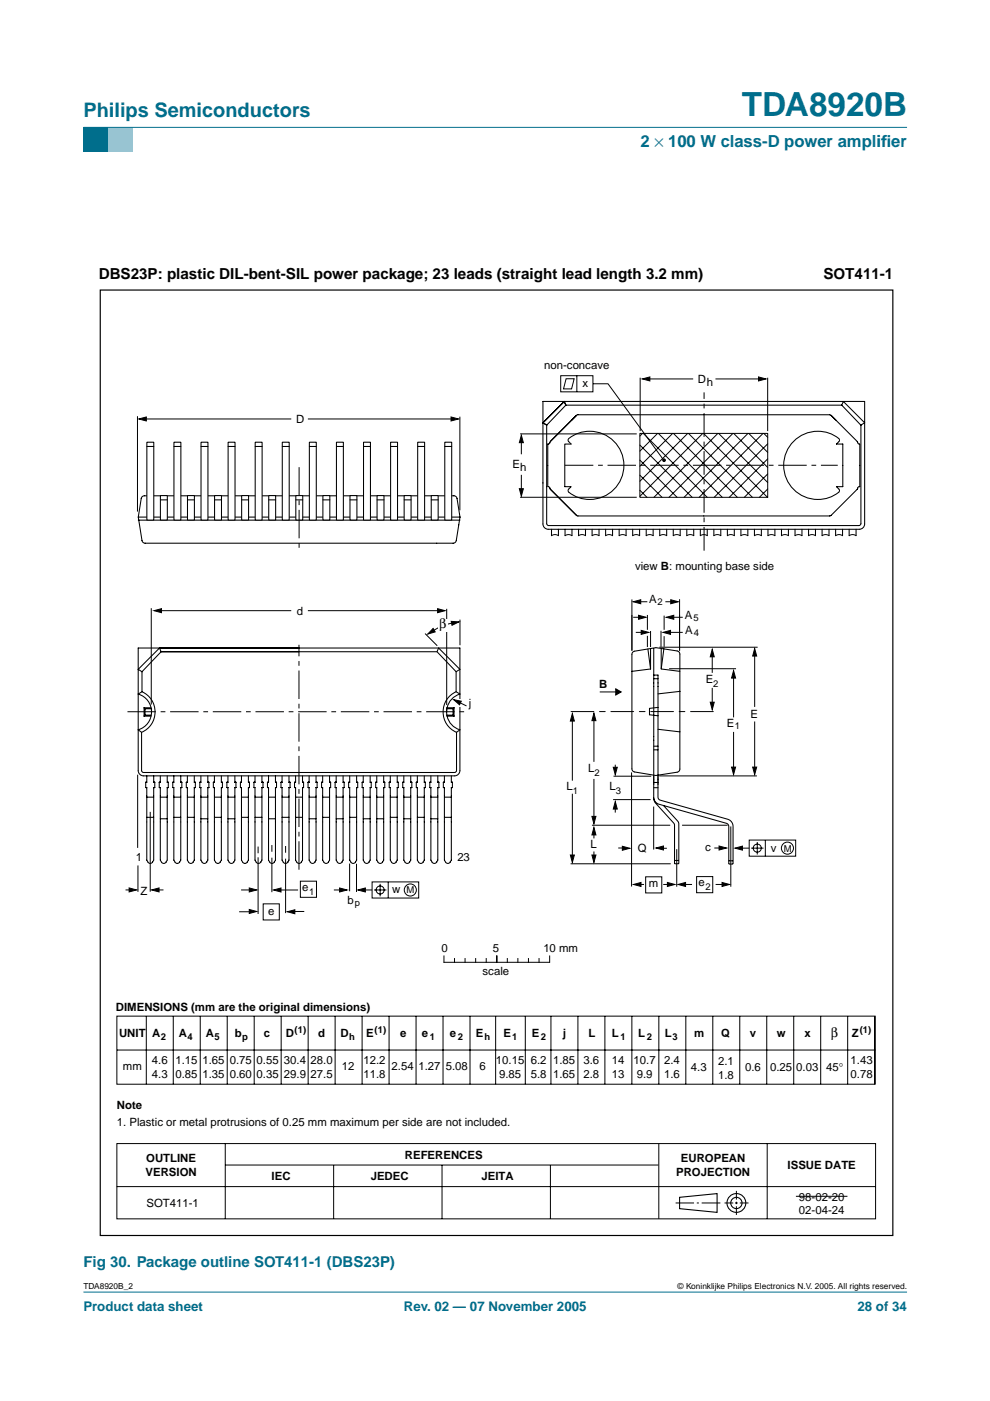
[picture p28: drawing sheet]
<svg xmlns="http://www.w3.org/2000/svg" width="210mm" height="297mm" viewBox="0 0 210 297" stroke-linecap="round" stroke-linejoin="round" font-family="sans-serif">
<defs><g id="words">
<text font-size="7.1" fill="#006e8c" x="157.3" y="24.7">TDA8920B</text>
<text font-size="4.2" fill="#006e8c" x="17.7" y="24.9">Philips Semiconductors</text>
<g font-size="3.5" fill="#006e8c">
<text x="135.8" y="31.1">2 × 100 W class-D power amplif</text>
<text x="186.8" y="31.1">ier</text>
</g>
<g font-size="3.2">
<text x="20.9" y="59.1">DBS23P: plastic DIL-bent-SIL power package; 23 leads (straight lead length 3.2 mm)</text>
<text x="174.6" y="59.2">SOT411-1</text>
</g>
<text font-size="3.2" fill="#006e8c" x="17.7" y="268.7">Fig 30. Package outline SOT411-1 (DBS23P)</text>
<g font-size="2.8">
<text x="93.1" y="133.3">β</text>
<text x="176.2" y="220">β</text>
</g>
<g font-size="2.8" fill="#006e8c">
<text x="17.7" y="278">Product data sheet</text>
<text x="85.6" y="278">Rev. 02 — 07 November 2005</text>
<text x="181.8" y="278">28 of 34</text>
</g>
<g font-size="2.4">
<text x="115.4" y="78.3">non-concave</text>
<text x="123.5" y="82.1">x</text>
<text x="147.9" y="81.2">Dh</text>
<text x="62.8" y="89.7">D</text>
<text x="108.7" y="99.2">E</text>
<text x="110.3" y="99.8">h</text>
<text x="134.6" y="120.9">view B: mounting base side</text>
<text x="63" y="130.3">d</text>
<text x="137.6" y="127.8">A</text>
<text x="145.2" y="131.1">A</text>
<text x="145.3" y="134.3">A</text>
<text x="99.4" y="149.9">j</text>
<text x="127.1" y="145.8">B</text>
<text x="149.6" y="144.8">E</text>
<text x="154.1" y="154.1">E</text>
<text x="159.1" y="152.2">E</text>
<text x="120.1" y="167.6">L</text>
<text x="124.7" y="163.6">L</text>
<text x="129.3" y="167.5">L</text>
<text x="125.2" y="179.8">L</text>
<text x="28.8" y="182.6">1</text>
<text x="97" y="182.6">23</text>
<text x="135.2" y="180.6">Q</text>
<text x="149.5" y="180.5">c</text>
<text x="163.4" y="180.5">v</text>
<text x="29.8" y="189.8">Z</text>
<text x="64.1" y="188.9">e</text>
<text x="73.7" y="191.6">b</text>
<text x="83.2" y="189.4">w</text>
<text x="137.6" y="188.2">m</text>
<text x="148.1" y="187.9">e</text>
<text x="56.8" y="194">e</text>
<text x="93.6" y="201.9">0</text>
<text x="104.5" y="201.9">5</text>
<text x="115.2" y="201.9">10 mm</text>
<text x="102.3" y="206.7">scale</text>
<text x="24.6" y="214.3">DIMENSIONS (mm are the original dimensions)</text>
<text x="25.2" y="220">UNIT A</text>
<text x="37.9" y="220">A</text>
<text x="43.6" y="220">A</text>
<text x="49.8" y="220">b</text>
<text x="55.9" y="220">c</text>
<text x="60.6" y="220">D</text>
<text x="67.4" y="220">d</text>
<text x="72.2" y="220">D</text>
<text x="77.7" y="220">E</text>
<text x="84.9" y="220">e</text>
<text x="89.4" y="220">e</text>
<text x="95.4" y="220">e</text>
<text x="100.9" y="220">E</text>
<text x="106.7" y="220">E</text>
<text x="112.8" y="220">E</text>
<text x="119.3" y="220">j</text>
<text x="124.8" y="220">L</text>
<text x="129.7" y="220">L</text>
<text x="135.3" y="220">L</text>
<text x="140.9" y="220">L</text>
<text x="147.2" y="220">m</text>
<text x="152.9" y="220">Q</text>
<text x="159" y="220">v</text>
<text x="164.7" y="220">w</text>
<text x="170.6" y="220">x</text>
<text x="180.6" y="220">Z</text>
<text x="26.1" y="226.9">mm</text>
<text x="32.2" y="225.6">4.6</text>
<text x="37.2" y="225.6">1.15</text>
<text x="42.9" y="225.6">1.65</text>
<text x="48.7" y="225.6">0.75</text>
<text x="54.4" y="225.6">0.55</text>
<text x="60.2" y="225.6">30.4</text>
<text x="65.9" y="225.6">28.0</text>
<text x="72.5" y="227">12</text>
<text x="77.1" y="225.6">12.2</text>
<text x="83" y="227">2.54</text>
<text x="88.7" y="227">1.27</text>
<text x="94.5" y="227">5.08</text>
<text x="101.6" y="226.8">6</text>
<text x="105.1" y="225.6">10.15</text>
<text x="112.5" y="225.6">6.2</text>
<text x="117.3" y="225.6">1.85</text>
<text x="123.7" y="225.6">3.6</text>
<text x="129.7" y="225.6">14</text>
<text x="134.3" y="225.6">10.7</text>
<text x="140.8" y="225.6">2.4</text>
<text x="146.5" y="227.1">4.3</text>
<text x="152.2" y="225.8">2.1</text>
<text x="158" y="227.1">0.6</text>
<text x="163.3" y="227.1">0.25</text>
<text x="168.8" y="227.1">0.03</text>
<text x="175.2" y="227.1">45°</text>
<text x="180.3" y="225.6">1.43</text>
<text x="32.2" y="228.6">4.3</text>
<text x="37.2" y="228.6">0.85</text>
<text x="42.9" y="228.6">1.35</text>
<text x="48.7" y="228.6">0.60</text>
<text x="54.4" y="228.6">0.35</text>
<text x="60.2" y="228.6">29.9</text>
<text x="65.9" y="228.6">27.5</text>
<text x="77.1" y="228.6">11.8</text>
<text x="105.8" y="228.6">9.85</text>
<text x="112.5" y="228.6">5.8</text>
<text x="117.3" y="228.6">1.65</text>
<text x="123.7" y="228.6">2.8</text>
<text x="129.7" y="228.6">13</text>
<text x="135" y="228.6">9.9</text>
<text x="140.8" y="228.6">1.6</text>
<text x="152.2" y="228.7">1.8</text>
<text x="180.3" y="228.6">0.78</text>
<text x="24.8" y="235.1">Note</text>
<text x="24.8" y="238.8">1. Plastic or metal protrusions of 0.25 mm maximum per side are not included.</text>
<text x="85.8" y="245.7">REFERENCES</text>
<text x="30.9" y="249.3">VERSION</text>
<text x="31" y="246.4">OUTLINE</text>
<text x="57.6" y="250.3">IEC</text>
<text x="78.6" y="250.3">JEDEC</text>
<text x="102.1" y="250.3">JEITA</text>
<text x="143.4" y="249.3">PROJECTION</text>
<text x="144.4" y="246.4">EUROPEAN</text>
<text x="167" y="247.9">ISSUE DATE</text>
<text x="31.1" y="255.9">SOT411-1</text>
<text x="169.4" y="254.5">98-02-20</text>
<text x="169.4" y="257.5">02-04-24</text>
</g>
<g font-size="2">
<text x="139.4" y="128.3">2</text>
<text x="147" y="131.6">5</text>
<text x="147.1" y="134.8">4</text>
<text x="151.2" y="145.6">2</text>
<text x="155.8" y="154.6">1</text>
<text x="126" y="164.4">2</text>
<text x="121.4" y="168.4">1</text>
<text x="130.6" y="168.3">3</text>
<text x="166.2" y="180.5">M</text>
<text x="65.5" y="189.7">1</text>
<text x="86.2" y="189.4">M</text>
<text x="149.5" y="188.7">2</text>
<text x="75.3" y="192.1">p</text>
<text x="34.1" y="220.4">2</text>
<text x="39.8" y="220.4">4</text>
<text x="45.5" y="220.4">5</text>
<text x="51.4" y="220.4">p</text>
<text x="62.5" y="219">(1)</text>
<text x="74" y="220.4">h</text>
<text x="79.4" y="219">(1)</text>
<text x="91.1" y="220.4">1</text>
<text x="97.1" y="220.4">2</text>
<text x="102.7" y="220.4">h</text>
<text x="108.6" y="220.4">1</text>
<text x="114.6" y="220.4">2</text>
<text x="131.5" y="220.4">1</text>
<text x="137.1" y="220.4">2</text>
<text x="142.6" y="220.4">3</text>
<text x="182.3" y="219">(1)</text>
</g>
<g font-size="1.8">
<text x="17.7" y="273.4">TDA8920B_2</text>
<text x="143.7" y="273.4">© Koninklijke Philips Electronics N.V. 2005. All rights reserved.</text>
</g>
</g></defs>
<path d="M17.7 273.9h174.6z" fill="#006e8c" stroke="#006e8c" stroke-width=".21"/>
<path d="M17.7 27h5.3v5.3h-5.3z" fill-rule="evenodd" fill="#006e8c"/>
<path d="M23 27h5.3v5.3h-5.3z" fill-rule="evenodd" fill="#96c4d6"/>
<path d="M17.7 27h174.6z" fill="#006e8c" stroke="#006e8c" stroke-width=".21"/>
<g fill="none" stroke="#000" stroke-width=".21">
<path d="M118.9 79.7h6.8v3.4h-6.8zM122.3 79.7v3.4M29.1 88.2v20.3M30.4 88.8h31.4M65.3 88.8h31.1M97.5 88.3v19.9M110.3 92h24.7M110.5 92.9v3.4M120 80.3h1.7l-.5 2.2h-1.7zM125.8 81.4h3.1l11.9 16.3M135.7 80.1v11.3M136.9 80.3h10.1"/>
<path d="M151.7 80.3h10.2M162.8 80.1v11.3M110.3 105.4h24.7M110.5 100.7v3.9M32.1 129v20.4M33.6 129.5h28.2M65.3 129.5h28.2M94.7 129.1v20.4M134 127.1v10.9M134.3 130.9h2.2M134.8 134.1h2.2M135 127.6h2.3"/>
<path d="M137.9 133.8v3.4M139.8 137.2h20.8M140.1 133.7v3.4M141.1 127.6h2.2M141.3 134.1h3.5M142 130.9h2.8M144.1 127v11M151 138.5v4.2M160 138.2v11.7M121.4 152.1v13.4M125.9 152v9.5M127.2 146.7h4.5"/>
<path d="M141.9 141.8h14.2M151 145.8v3.4M155.5 142.9v9.2M155.5 155.2v8.2M160 153v10.4M29.2 164.3v15.5M31.9 172.1v17M54.7 179.5v1.4M57.6 179.2v1.4M60.6 179.4v1.4M121.4 168.3v13.3M125.9 165.1v8.3"/>
<path d="M125.9 176.2v1.6M130 169.5h7.9M130.1 164.6h8M130.5 162.1v1.2M130.5 170.8v1.5M131.1 179.8h1.4M133.9 163.8v24.2M138.6 171v9.1M139.5 179.9h1.9M139.8 164.5h20.7M144.6 175h9.7M151.5 179.8h1.6"/>
<path d="M154.9 175.2v12.8M156.7 179.8h2.1M158.8 178.1h9.9v3.4h-9.9zM159.3 179.8h2.6M160.6 178.5v2.7M162.3 178.1v3.4M26.6 188.7h1.2M29.2 183.5v5.6M33 188.7h1.7M50.7 193.3h2.6M51.1 188.7h2.6M54.7 181.8v12"/>
<path d="M55.8 191.6h3.4v3.5h-3.4zM57.6 181.8v7.4M58.8 188.7h4.4M60.6 182.1v11.5M61.9 193.3h2.6M63.7 186.8h3.4v3.4h-3.4zM70.8 188.7h2.4M74.1 183.1v5.9M75.6 183.1v6M76.8 188.7h2.1M78.9 187h9.9v3.4h-9.9zM79.3 188.7h2.6"/>
<path d="M80.6 187.4v2.6M82.3 187v3.4M121 183.1h21.2M125.9 180.5v1.1M135.1 187.5h1.4M136.9 185.9h3.4v3.4h-3.4zM140.6 187.5h2M143.5 180v8M144.5 187.5h2.2M147.7 185.9h3.4v3.4h-3.4zM151.7 187.5h2M24.8 215.4h160.8v14.5h-160.8z"/>
<path d="M31 215.4v14.5M36.7 215.4v14.5M42.5 215.4v14.5M48.2 215.4v14.5M53.9 215.4v14.5M59.6 215.4v14.5M65.3 215.4v14.5M71.1 215.4v14.5M76.8 215.4v14.5M82.5 215.4v14.5M88.2 215.4v14.5M93.9 215.4v14.5"/>
<path d="M94.1 202.7v1.3M94.2 204h22.3M96.4 203.2v.8M98.6 203.2v.8M99.7 215.4v14.5M100.8 203.2v.8M103.1 203.2v.8M105.1 215.4v14.5M105.3 202.7v1.3M107.6 203.2v.8M109.8 203.2v.8M111.4 215.4v14.5"/>
<path d="M112 203.2v.8M114.3 203.2v.8M116.5 202.7v1.3M116.8 215.4v14.5M122.5 215.4v14.5M128.3 215.4v14.5M134 215.4v14.5M139.7 215.4v14.5M145.4 215.4v14.5M151.1 215.4v14.5M156.8 215.4v14.5M162.6 215.4v14.5"/>
<path d="M168.3 215.4v14.5M174 215.4v14.5M179.7 215.4v14.5M185.4 215.4v14.5M24.8 222.6h160.7M24.8 242.5h160.8v15.9h-160.8zM24.8 251.6h160.8M47.8 242.5v15.9M47.8 247h91.8M70.7 247v11.4M93.7 247v11.4M116.7 247v11.4"/>
<path d="M139.7 242.5v15.9M143.2 255.1h4M147.7 255.1h.5M148.8 255.1h3.9M153.6 255.1h1.9M155.9 255.1h.5M156.1 252.5v1.8M156.1 254.8v.5M156.1 255.7v1.9M156.9 255.1h1.8M162.7 242.5v15.9"/>
<circle cx="160.6" cy="179.8" r=".86"/>
<circle cx="167" cy="179.8" r="1.28"/>
<circle cx="80.6" cy="188.7" r=".86"/>
<circle cx="87" cy="188.7" r="1.28"/>
</g>
<g fill="none" stroke="#000" stroke-width=".23">
<path d="M144.1 253.9l7.9-.8v3.9l-7.9-.7z"/>
<circle cx="156.1" cy="255.1" r="1.99"/>
<circle cx="156.1" cy="255.1" r="1.2"/>
</g>
<g fill="#000" stroke="#000" stroke-width=".21">
<path d="M160.8 79.9l1.6 .4-1.6 .5zM29.4 88.8l1.6-.4v.9zM95.6 88.4l1.6 .4-1.6 .5zM110.5 92.3l.5 1.6h-.9zM136.2 80.3l1.6-.4v.9zM110.1 103.6h.9l-.5 1.6zM32.7 129.5l1.5-.4v.8zM91.8 133.2l.5 .8-1.6 .4zM92.8 129.1l1.6 .4-1.6 .4zM95.7 131.7l1.6 .2-1.5 .7zM135.4 130.4l1.6 .5-1.6 .4zM134.3 127.6l1.6-.4v.8z"/>
<path d="M135.9 133.7l1.6 .4-1.6 .4zM140.6 134.1l1.6-.4v.8zM142.2 127.2l1.6 .4-1.6 .4zM141.3 130.9l1.6-.5v.9zM151 137.7l.4 1.6h-.8zM160 137.5l.4 1.6h-.8zM121.4 151.3l.4 1.6h-.9zM125.9 151.2l.5 1.6h-.9zM130.6 146l1.1 .7-1.1 .7zM150.6 148.9h.8l-.4 1.6zM155.5 142.2l.5 1.6h-.9zM125.9 175.4l.5 1.6h-.9z"/>
<path d="M125.5 173.1h.9l-.5 1.6zM130.5 170l.4 1.5h-.9zM130 162.7h.9l-.4 1.6zM132 179.4l1.5 .5-1.5 .4zM152.5 179.4l1.5 .4-1.5 .4zM155.1 162.6h.9l-.5 1.6zM159.6 162.6h.8l-.4 1.6zM27.4 188.3l1.6 .4-1.6 .4zM32.1 188.7l1.6-.4v.8zM52.9 188.3l1.5 .4-1.5 .4zM52.9 192.8l1.5 .5-1.5 .4zM58 188.7l1.6-.4v.8z"/>
<path d="M60.9 193.3l1.6-.4v.8zM72 188.3l1.6 .4-1.6 .4zM75.9 188.7l1.6-.4v.8zM120.9 181.3h.9l-.4 1.6zM125.5 181.3h.9l-.5 1.6zM134.3 187.5l1.6-.4v.8zM139.1 179.8l1.6-.4v.8zM141.5 187.1l1.6 .4-1.6 .4zM143.8 187.5l1.6-.4v.8zM153.1 187.1l1.6 .4-1.6 .4zM155.8 179.8l1.6-.4v.8z"/>
<circle cx="140.8" cy="97.6" r=".28"/>
</g>
<g fill="none" stroke="#000" stroke-width=".22">
<path d="M29.3 109.6l.8 5a.67 .67 0 0 0 .7 .6h65.3a.67 .67 0 0 0 .6-.6l.8-5M29.3 109.6l.6-3.9a.67 .67 0 0 1 .7-.6h65.6a.67 .67 0 0 1 .7 .6l.6 3.9M29.3 109.6h68.2M29.3 110.3h68.2M29.3 137.4h68.2v26a1.13 1.13 0 0 1-1.1 1.1h-66a1.13 1.13 0 0 1-1.1-1.1zM33.8 137.4l-4.5 4.5 .8 .5M63.4 138.2h29.3l4 4.2M63.4 137.4h-29.6l.4 .8h29.2M63.4 138.2h-29.2l-4.1 4.2M92.7 138.2l.3-.8 4.5 4.5-.8 .5M137.4 137.6l.5 4.2M138.6 137.5v31.5a1.56 1.56 0 0 0 1.1 1.5l14.6 4.2 .2 .5v8h.9v-8a1.59 1.59 0 0 0-1.1-1.5l-14.3-4.1-.4-.3-.1-26.2h-.9"/>
<path d="M140.2 137.5l3.4 .5a.67 .67 0 0 1 .5 .7v3.6l-3.9-.5zM140.2 137.5l-1.1-.2-1.2 .2M140.8 137.6l-.6 4.2M30.1 146.7a4.7 4.7 0 0 1 2.8 4.3 4.7 4.7 0 0 1-2.9 4.3M30.1 146.7l-.8 .5a3.9 3.9 0 0 1 2.8 3.7M30.1 142.4v4.3M30.5 150.1h1.5M30.5 151.8h1.5M30.5 150.1l.3 .2M30.5 150.1v1.7M30.8 150.3h1.3M30.8 151.6h1.3"/>
<path d="M30.8 151.6l-.3 .2M30.8 150.3v1.3M32.1 150.9a3.9 3.9 0 0 1-2.8 3.8l.7 .6v8.1l.2 .3 .2 .1h66l.2-.1 .2-.3v-8.1M32.1 150.2v.7M94.7 150.9l.1 .7M94.7 150v.9M94.8 151.6v.2M94.8 150.3l-.1 .6M94.8 150.3h1.3M94.8 150.1v.2M94.8 150.1h1.5M94.8 151.8h1.5"/>
<path d="M96.1 150.3v1.3h-1.3M96.1 151.6l.2 .2M96.3 150.1l-.2 .2M96.3 150.1v1.7M96.7 146.7a4.7 4.7 0 0 0-2.7 4.3 4.7 4.7 0 0 0 2.8 4.3l.7-.6a3.9 3.9 0 0 1-2.7-2.9M96.7 146.7l.8 .5a3.9 3.9 0 0 0-2.7 2.9M96.7 142.4v4.3M137.9 141.8v-4.3l-3.4 .6a.67 .67 0 0 0-.5 .6v24.3a.67 .67 0 0 0 .5 .7l4.6 .7 4.5-.7a.67 .67 0 0 0 .5-.6v-20.8M137.9 141.8l-3.9 .5M138.6 143.9h.9M138.6 158.2h.9M138.6 159h.9"/>
<path d="M139.5 150l-1.8 .2v1.3l1.8 .3M139.5 154.6l4.6 .6M144.1 146.6l-4.6 .5M30.9 167h.2M31.1 164.5v1.4h-.2v1.1h.2M31.1 167v15.4l.6 .6h.4l.3-.2M31.1 173.3h1.5M31.1 169h1.5M32.6 164.5v1.4h.2v1.1h-.2v15.4l-.2 .4M33.8 167h.2M34 164.5v1.4h-.2v1.1h.2M34 167v15.4l.5 .6h.4l.3-.2"/>
<path d="M34 169h1.5M34 173.6h1.5M35.5 164.5v1.4h.2v1.1h-.2v15.4l-.3 .4M36.6 167h.3M36.9 164.5v1.4h-.3v1.1h.3M36.9 167v15.4l.5 .6h.4l.3-.2M36.9 173.3h1.4M36.9 169h1.4M38.3 164.5v1.4h.3v1.1h-.3v15.4l-.2 .4M39.5 167h.2M39.7 164.5v1.4h-.2v1.1h.2M39.7 167v15.4l.6 .6h.4l.3-.2"/>
<path d="M39.7 173.3h1.5M39.7 169h1.5M41.2 164.5v1.4h.2v1.1h-.2v15.4l-.2 .4M42.4 167h.2M42.6 164.5v1.4h-.2v1.1h.2M42.6 167v15.4l.5 .6h.4l.3-.2M42.6 169h1.5M42.6 173.6h1.5M44.1 164.5v1.4h.2v1.1h-.2v15.4l-.3 .4M45.2 167h.3M45.5 164.5v1.4h-.3v1.1h.3M45.5 167v15.4l.5 .6h.4l.3-.2"/>
<path d="M45.5 173.3h1.4M45.5 169h1.4M46.9 164.5v1.4h.3v1.1h-.3v15.4l-.2 .4M48.1 167h.2M48.3 164.5v1.4h-.2v1.1h.2M48.3 167v15.4l.6 .6h.4l.3-.2M48.3 169h1.5M48.3 173.6h1.5M49.8 164.5v1.4h.2v1.1h-.2v15.4l-.2 .4M51 167h.2M51.2 164.5v1.4h-.2v1.1h.2M51.2 167v15.4l.5 .6h.4l.3-.2"/>
<path d="M51.2 173.3h1.5M51.2 169h1.5M52.7 164.5v1.4h.2v1.1h-.2v15.4l-.3 .4M53.8 167h.3M54.1 164.5v1.4h-.3v1.1h.3M54.1 167v15.4l.5 .6h.4l.3-.2M54.1 173.3h1.4M54.1 169h1.4M55.5 164.5v1.4h.3v1.1h-.3v15.4l-.2 .4M56.7 167h.2M56.9 164.5v1.4h-.2v1.1h.2M56.9 167v15.4l.6 .6h.4l.3-.2"/>
<path d="M56.9 169h1.5M56.9 173.6h1.5M58.4 164.5v1.4h.2v1.1h-.2v15.4l-.2 .4M59.6 167h.2M59.8 164.5v1.4h-.2v1.1h.2M59.8 167v15.4l.5 .6h.4l.3-.2M59.8 173.3h1.5M59.8 169h1.5M61.3 164.5v1.4h.2v1.1h-.2v15.4l-.3 .4M62.4 167h.3M62.7 164.5v1.4h-.3v1.1h.3M62.7 167v15.4l.5 .6h.4l.3-.2"/>
<path d="M62.7 173.3h1.4M62.7 169h1.4M64.1 164.5v1.4h.3v1.1h-.3v15.4l-.2 .4M65.3 167h.2M65.5 164.5v1.4h-.2v1.1h.2M65.5 167v15.4l.6 .6h.4l.3-.2M65.5 169h1.5M65.5 173.6h1.5M67 164.5v1.4h.2v1.1h-.2v15.4l-.2 .4M68.2 167h.2M68.4 164.5v1.4h-.2v1.1h.2M68.4 167v15.4l.6 .6h.3l.3-.2"/>
<path d="M68.4 173.3h1.5M68.4 169h1.5M69.9 164.5v1.4h.2v1.1h-.2v15.4l-.3 .4M71.1 167h.2M71.3 164.5v1.4h-.2v1.1h.2M71.3 167v15.4l.5 .6h.4l.3-.2M71.3 169h1.4M71.3 173.6h1.4M72.7 164.5v1.4h.3v1.1h-.3v15.4l-.2 .4M74.1 164.5v1.4h-.2v1.1h.2v15.4l.6 .6h.4l.3-.2M74.1 173.3h1.5M74.1 169h1.5"/>
<path d="M75.6 164.5v1.4h.2v1.1h-.2v15.4l-.2 .4M77 164.5v1.4h-.2v1.1h.2v15.4l.6 .6h.3l.3-.2M77 169h1.5M77 173.6h1.5M78.5 164.5v1.4h.2v1.1h-.2v15.4l-.3 .4M79.7 167h.2M79.9 164.5v1.4h-.2v1.1h.2M79.9 167v15.4l.5 .6h.4l.3-.2M79.9 169h1.5M79.9 173.6h1.5M81.4 164.5v1.4h.2v1.1h-.2v15.4l-.3 .4M82.5 167h.3"/>
<path d="M82.8 164.5v1.4h-.3v1.1h.3M82.8 167v15.4l.5 .6h.4l.3-.2M82.8 173.3h1.4M82.8 169h1.4M84.2 164.5v1.4h.2v1.1h-.2v15.4l-.2 .4M85.4 167h.2M85.6 164.5v1.4h-.2v1.1h.2M85.6 167v15.4l.6 .6h.4l.3-.2M85.6 169h1.5M85.6 173.6h1.5M87.1 164.5v1.4h.2v1.1h-.2v15.4l-.2 .4M88.3 167h.2"/>
<path d="M88.5 164.5v1.4h-.2v1.1h.2M88.5 167v15.4l.5 .6h.4l.3-.2M88.5 173.3h1.5M88.5 169h1.5M90 164.5v1.4h.2v1.1h-.2v15.4l-.3 .4M91.1 167h.3M91.4 164.5v1.4h-.3v1.1h.3M91.4 167v15.4l.5 .6h.4l.3-.2M91.4 169h1.4M91.4 173.6h1.4M92.8 164.5v1.4h.2v1.1h-.2v15.4l-.2 .4M94 167h.2"/>
<path d="M94.2 164.5v1.4h-.2v1.1h.2M94.2 167v15.4l.6 .6h.4l.3-.2M94.2 173.3h1.5M94.2 169h1.5M95.7 164.5v1.4h.2v1.1h-.2v15.4l-.2 .4M138.6 169.1l.1 .7 .3 .5M138.6 165.9h.9M138.6 167h.9M139 170.3l4 4.5v8.3h.9v-8.6l-3.2-3.7M139 170.3h.1M32.4 182.8h-.1M35.2 182.8h.1"/>
<path d="M37.6 183.1h.1M38.1 182.8h.1M41 182.8h.1M43.8 182.8h.1M46.2 183.1h.1M46.7 182.8h.1M49.6 182.8h.1M51.9 183.1h.1M52.4 182.8h.1M55.3 182.8h.1M58.2 182.8h.1M60.5 183.1h.1"/>
<path d="M61 182.8h.1M63.9 182.8h.1M66.8 182.8h.1M69.6 182.8h.1M72.5 182.8h.1M75.4 182.8h.1M78.2 182.8h.1M81.1 182.8h.1M84 182.8h.1M86.9 182.8h-.1M89.7 182.8h.1M92.6 182.8h.1"/>
<path d="M95.5 182.8h.1M143 182.4h.9M154.5 182.5h.9"/>
</g>
<path d="M119.8 98.6h57.8M27 150.9h72M63.4 184.4v-47.7" fill="none" stroke="#000" stroke-width=".21" stroke-dasharray="6 1 1 1" stroke-linecap="butt"/>
<path d="M21.3 61.5h168v200.4h-168z" fill="none" stroke="#000" stroke-width=".25"/>
<path d="M149.3 116.8v-33.6" fill="none" stroke="#000" stroke-width=".21" stroke-dasharray="5 1 1 1" stroke-linecap="butt"/>
<path d="M121.1 150.9h30.3" fill="none" stroke="#000" stroke-width=".21" stroke-dasharray="4.8 1.2 1.2 1.2"/>
<path d="M31.1 93.8h1.5v16.5h-1.5z" fill="#fff" stroke="#000" stroke-width=".22"/>
<path d="M31.1 94.7h1.5" fill="none" stroke="#000" stroke-width=".22"/>
<path d="M34 105.1h1.5v5.2h-1.5z" fill="#fff" stroke="#000" stroke-width=".22"/>
<path d="M34 106h1.5" fill="none" stroke="#000" stroke-width=".22"/>
<path d="M36.9 93.8h1.4v16.5h-1.4z" fill="#fff" stroke="#000" stroke-width=".22"/>
<path d="M36.9 94.7h1.4" fill="none" stroke="#000" stroke-width=".22"/>
<path d="M39.8 105.1h1.4v5.2h-1.4z" fill="#fff" stroke="#000" stroke-width=".22"/>
<path d="M39.8 106h1.4" fill="none" stroke="#000" stroke-width=".22"/>
<path d="M42.6 93.8h1.5v16.5h-1.5z" fill="#fff" stroke="#000" stroke-width=".22"/>
<path d="M42.6 94.7h1.5" fill="none" stroke="#000" stroke-width=".22"/>
<path d="M45.5 105.1h1.5v5.2h-1.5z" fill="#fff" stroke="#000" stroke-width=".22"/>
<path d="M45.5 106h1.5" fill="none" stroke="#000" stroke-width=".22"/>
<path d="M48.4 93.8h1.4v16.5h-1.4z" fill="#fff" stroke="#000" stroke-width=".22"/>
<path d="M48.4 94.7h1.4" fill="none" stroke="#000" stroke-width=".22"/>
<path d="M51.2 105.1h1.5v5.2h-1.5z" fill="#fff" stroke="#000" stroke-width=".22"/>
<path d="M51.2 106h1.5" fill="none" stroke="#000" stroke-width=".22"/>
<path d="M54.1 93.8h1.5v16.5h-1.5z" fill="#fff" stroke="#000" stroke-width=".22"/>
<path d="M54.1 94.7h1.5" fill="none" stroke="#000" stroke-width=".22"/>
<path d="M57 105.1h1.4v5.2h-1.4z" fill="#fff" stroke="#000" stroke-width=".22"/>
<path d="M57 106h1.4" fill="none" stroke="#000" stroke-width=".22"/>
<path d="M65.6 93.8h1.5v16.5h-1.5z" fill="#fff" stroke="#000" stroke-width=".22"/>
<path d="M65.6 94.7h1.5" fill="none" stroke="#000" stroke-width=".22"/>
<path d="M68.5 105.1h1.4v5.2h-1.4z" fill="#fff" stroke="#000" stroke-width=".22"/>
<path d="M68.5 106h1.4" fill="none" stroke="#000" stroke-width=".22"/>
<path d="M71.3 93.8h1.5v16.5h-1.5z" fill="#fff" stroke="#000" stroke-width=".22"/>
<path d="M71.3 94.7h1.5" fill="none" stroke="#000" stroke-width=".22"/>
<path d="M74.2 105.1h1.5v5.2h-1.5z" fill="#fff" stroke="#000" stroke-width=".22"/>
<path d="M74.2 106h1.5" fill="none" stroke="#000" stroke-width=".22"/>
<path d="M77.1 93.8h1.4v16.5h-1.4z" fill="#fff" stroke="#000" stroke-width=".22"/>
<path d="M77.1 94.7h1.4" fill="none" stroke="#000" stroke-width=".22"/>
<path d="M79.9 105.1h1.5v5.2h-1.5z" fill="#fff" stroke="#000" stroke-width=".22"/>
<path d="M79.9 106h1.5" fill="none" stroke="#000" stroke-width=".22"/>
<path d="M82.8 93.8h1.5v16.5h-1.5z" fill="#fff" stroke="#000" stroke-width=".22"/>
<path d="M82.8 94.7h1.5" fill="none" stroke="#000" stroke-width=".22"/>
<path d="M85.7 105.1h1.5v5.2h-1.5z" fill="#fff" stroke="#000" stroke-width=".22"/>
<path d="M85.7 106h1.5" fill="none" stroke="#000" stroke-width=".22"/>
<path d="M88.6 93.8h1.4v16.5h-1.4z" fill="#fff" stroke="#000" stroke-width=".22"/>
<path d="M88.6 94.7h1.4" fill="none" stroke="#000" stroke-width=".22"/>
<path d="M91.4 105.1h1.5v5.2h-1.5z" fill="#fff" stroke="#000" stroke-width=".22"/>
<path d="M91.4 106h1.5" fill="none" stroke="#000" stroke-width=".22"/>
<path d="M94.3 93.8h1.5v16.5h-1.5z" fill="#fff" stroke="#000" stroke-width=".22"/>
<path d="M94.3 94.7h1.5" fill="none" stroke="#000" stroke-width=".22"/>
<path d="M59.8 93.8h1.5v16.5h-1.5z" fill="#fff" stroke="#000" stroke-width=".22"/>
<path d="M59.8 94.7h1.5" fill="none" stroke="#000" stroke-width=".22"/>
<path d="M62.7 105.1h1.5v5.2h-1.5z" fill="#fff" stroke="#000" stroke-width=".22"/>
<g fill="none" stroke="#000" stroke-width=".22">
<path d="M115.1 85.1h68.2v26a1.13 1.13 0 0 1-1.1 1.1h-66a1.13 1.13 0 0 1-1.1-1.1zM115.9 90.1v20.9l.1 .2 .3 .2h66l.2-.4v-20.9M116.1 94.1l.4-.1 .2-.4 5.5-5.5 .3-.2h53.4l.3 .2 5.5 5.5 .2 .4 .4 .1v9.1l-.4 .1-.2 .4-5.5 5.6-.3 .1h-53.4l-.3-.1-5.5-5.6-.2-.4-.4-.1zM119.6 85.1l.4 .8-4.1 4.2-.8-.5zM120 85.9h58.5M120.6 93.6l-.1-.5a7.2 7.2 0 0 1 9.8 .6 7.2 7.2 0 0 1 .1 9.8 7.2 7.2 0 0 1-9.8 .9M121.1 94.1h-1.4v9.1h1.4l-.5 .5M177.8 93a7.2 7.2 0 0 0-9.7 .8 7.2 7.2 0 0 0 0 9.8 7.2 7.2 0 0 0 9.7 .8M177.9 93.6l-.6 .5h1.4v9.1h-1.4l.6 .5M178.8 85.1l4.5 4.5-.8 .5-4-4.2zM62.7 106h1.5M116.9 112.2v1.4"/>
<path d="M118.4 112.2v1.4M119.8 112.2v1.4M121.3 112.2v1.4M122.7 112.2v1.4M124.1 112.2v1.4M125.5 112.2v1.4M127 112.2v1.4M128.4 112.2v1.4M129.9 112.2v1.4M131.3 112.2v1.4M132.7 112.2v1.4M134.1 112.2v1.4"/>
<path d="M135.6 112.2v1.4M137 112.2v1.4M138.5 112.2v1.4M139.9 112.2v1.4M141.3 112.2v1.4M142.7 112.2v1.4M144.2 112.2v1.4M145.6 112.2v1.4M147.1 112.2v1.4M148.5 112.2v1.4M150 112.2v1.4M151.4 112.2v1.4"/>
<path d="M152.8 112.2v1.4M154.2 112.2v1.4M155.7 112.2v1.4M157.1 112.2v1.4M158.6 112.2v1.4M160 112.2v1.4M161.4 112.2v1.4M162.8 112.2v1.4M164.3 112.2v1.4M165.7 112.2v1.4M167.2 112.2v1.4M168.6 112.2v1.4"/>
<path d="M170 112.2v1.4M171.4 112.2v1.4M172.9 112.2v1.4M174.3 112.2v1.4M175.8 112.2v1.4M177.2 112.2v1.4M178.6 112.2v1.4M180 112.2v1.4M181.5 112.2v1.4"/>
</g>
<path d="M63.4 99v17.9" fill="none" stroke="#000" stroke-width=".21" stroke-dasharray="6 1 1 1" stroke-linecap="butt"/>
<path d="M121.1 94.1l-.5-.5M177.9 93.6l.1-.3-.2-.3M120.6 103.7l-.2 .3 .2 .4M177.8 104.4l.2-.4-.1-.3" fill="none" stroke="#000" stroke-width=".21" stroke-dasharray="1.6 1.2"/>
<g fill="none" stroke="#000" stroke-width=".21">
<path d="M135.7 91.9h27.1v13.5h-27.1zM135.7 94.4l11 11M135.7 97.6l7.9 7.8M136.2 91.9l-.5 .6M136.4 91.9l13.5 13.5M139.4 91.9l-3.7 3.7M139.6 91.9l13.5 13.5M142.6 91.9l-6.9 6.9M142.8 91.9l13.5 13.5M145.8 91.9l-10.1 10.1M146 91.9l13.5 13.5M149 91.9l-13.3 13.3"/>
<path d="M149.2 91.9l13.5 13.5M152.2 91.9l-13.5 13.5M152.4 91.9l10.4 10.4M155.4 91.9l-13.6 13.5M155.6 91.9l7.2 7.2M158.6 91.9l-13.6 13.5M158.8 91.9l4 4M161.8 91.9l-13.6 13.5M161.9 91.9l.9 .8M162.8 94.1l-11.4 11.3M162.8 97.3l-8.2 8.1M116.9 113.6l.8-.3 .7 .3"/>
<path d="M119.8 113.6l.8-.3 .7 .3M122.7 113.6l.7-.3 .7 .3M125.5 113.6l.8-.3 .7 .3M128.4 113.6l.8-.3 .7 .3M131.3 113.6l.7-.3 .7 .3M134.1 113.6l.8-.3 .7 .3M135.7 100.7l4.7 4.7M135.7 103.9l1.5 1.5M137 113.6l.8-.3 .7 .3M139.9 113.6l.7-.3 .7 .3M142.7 113.6l.8-.3 .7 .3M145.6 113.6l.8-.3 .7 .3"/>
<path d="M148.5 113.6l.7-.3 .8 .3M151.4 113.6l.7-.3 .7 .3M154.2 113.6l.8-.3 .7 .3M157.1 113.6l.7-.3 .8 .3M160 113.6l.7-.3 .7 .3M162.8 100.5l-5 4.9M162.8 103.7l-1.8 1.7M162.8 113.6l.8-.3 .7 .3M165.7 113.6l.7-.3 .8 .3M168.6 113.6l.7-.3 .7 .3M171.4 113.6l.8-.3 .7 .3M174.3 113.6l.8-.3 .7 .3"/>
<path d="M177.2 113.6l.7-.3 .7 .3M180 113.6l.8-.3 .7 .3M90.1 134.3l2.6 2.6M96.4 132a9.9 9.9 0 0 0-5 2.1M97.5 131.4v5.4M137.3 130.4v3.1M137.3 134.8v2.4M140.8 130.5v3M140.8 134.9v2.2"/>
</g>
<g fill="#fff">
<path d="M92.9 131.2h2.2v2.8h-2.2z"/>
<path d="M97.3 148.3h.5v1.5h-.5z"/>
</g>
<path d="M96.8 148.6l2.1 1.1M125.5 175h16.6M168.8 253.6h10.9" fill="none" stroke="#000" stroke-width=".21"/>
<path d="M96.2 148.3l1.6 .4-.4 .7z" fill="#000" stroke="#000" stroke-width=".21"/>
<use href="#words"/>
</svg>
